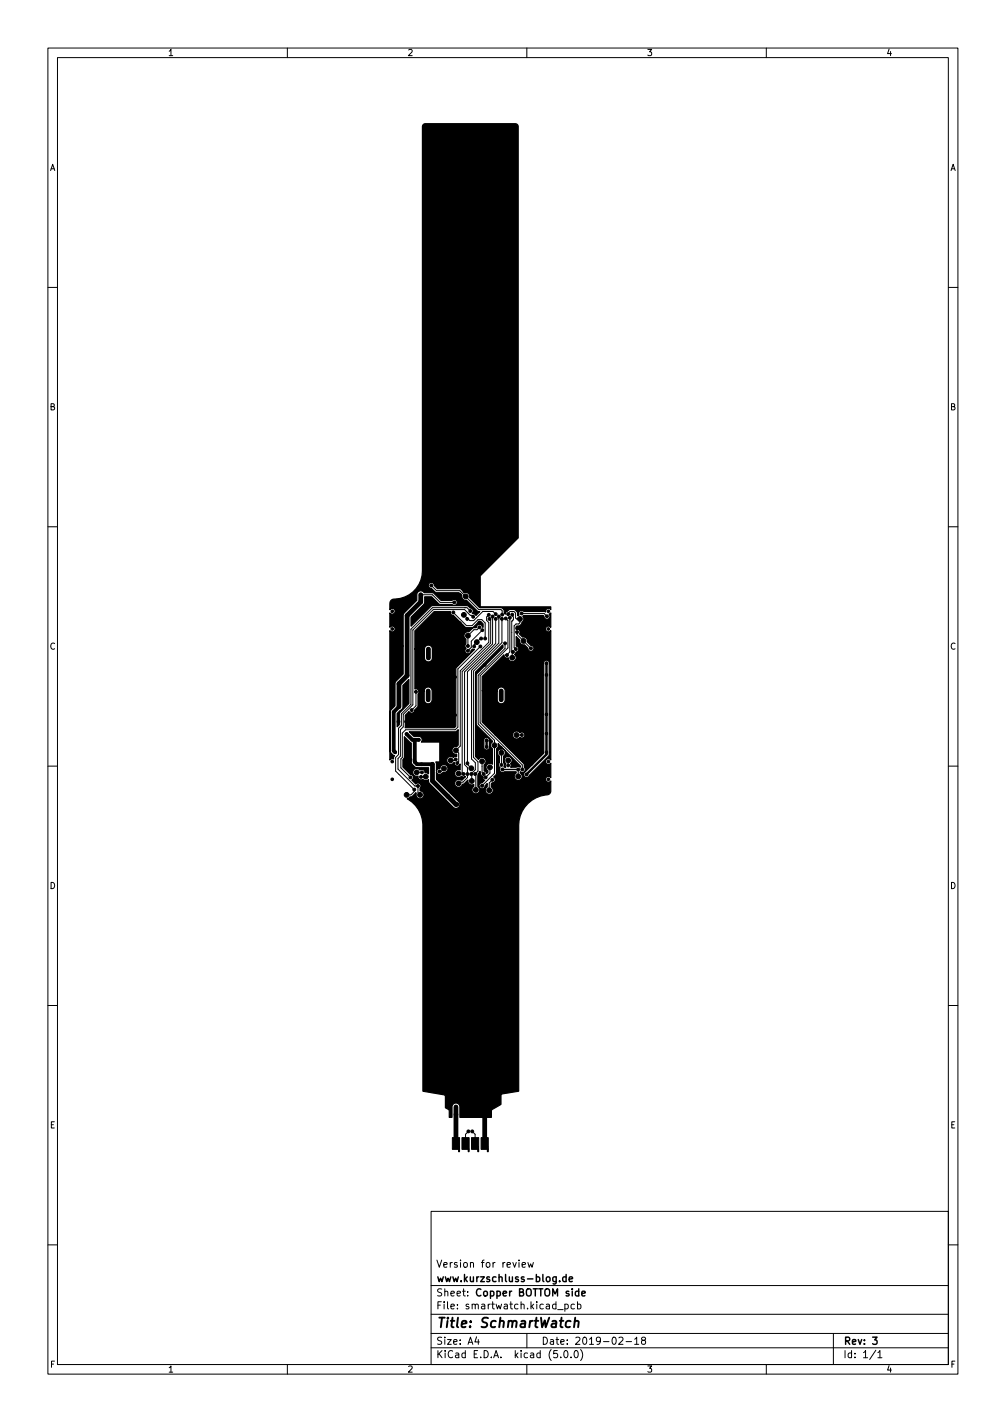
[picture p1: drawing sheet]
<svg xmlns="http://www.w3.org/2000/svg" width="210mm" height="297mm" viewBox="0 0 210 297" stroke-linecap="round" stroke-linejoin="round" font-family="sans-serif">
<defs><g id="words">
<text font-size="2.8" x="91" y="277.3">Title: SchmartWatch</text>
<g font-size="2.1">
<text x="91" y="267.8">www.kurzschluss-blog.de</text>
<text x="91" y="264.8">Version for review</text>
<text x="91" y="273.5">File: smartwatch.kicad_pcb</text>
<text x="91" y="270.8">Sheet:</text>
<text x="99" y="270.8">Copper BOTTOM side</text>
<text x="91" y="280.9">Size: A4</text>
<text x="113" y="280.9">Date: 2019-02-18</text>
<text x="176" y="280.9">Rev: 3</text>
<text x="91" y="283.7">KiCad E.D.A. kicad (5.0.0)</text>
<text x="176" y="283.7">Id: 1/1</text>
</g>
<g font-size="1.8">
<text x="35" y="11.7">1</text>
<text x="85" y="11.7">2</text>
<text x="135" y="11.7">3</text>
<text x="185" y="11.7">4</text>
<text x="10.3" y="35.7">A</text>
<text x="198.4" y="35.7">A</text>
<text x="10.3" y="85.7">B</text>
<text x="198.4" y="85.7">B</text>
<text x="10.3" y="135.7">C</text>
<text x="198.4" y="135.7">C</text>
<text x="10.3" y="185.7">D</text>
<text x="198.4" y="185.7">D</text>
<text x="10.4" y="235.7">E</text>
<text x="198.4" y="235.7">E</text>
<text x="10.4" y="285.7">F</text>
<text x="35" y="286.7">1</text>
<text x="85" y="286.7">2</text>
<text x="135" y="286.7">3</text>
<text x="185" y="286.7">4</text>
<text x="198.5" y="285.7">F</text>
</g>
</g></defs>
<g fill="none" stroke="#000" stroke-width=".21">
<path d="M10 10h190v277h-190zM12 12h186v273h-186zM60 10v2M110 10v2M160 10v2M10 60h2M198 60h2M10 110h2M198 110h2M87.8 124.2h2.5l1.6 1.6h2.9M90.1 122.3l1 1.1h4.9l4 3.9h4.6l.2 .3v.8M94.7 127.9l2.7 2.8h1.2l1.2-1.3h.8l.7 .7v3.3"/>
<path d="M98.2 127.6l-.7-.7h-7.2l-4.5 4.5v15.7l-2 2v2.4l-.6 .6v5.5l-.6 .6v2.9l3.9 3.8M98.8 128.8l-.3-.3h-.3l-1.2-1.2h-6.5l-4.3 4.3v15.6l-2 2v2.6l-.6 .6v5.5l-.5 .5v2.3l3.5 3.5h.7v1.4l.4 .4M99.6 125.4v.9l.6 .6h8.4l.3 .3M100.1 131l-.5 .5h-.6l-1.3 1.3v2.1M100.3 135l-4.7 4.7v12.2l-.5 .5h-10.4l-.7 .7v5.1l-.3 .3v1.9l2 2M100.4 133.6v-.2h-.1l-1.3 1.3v.3M100.7 131.6l-2.3 2.3v1.3l-.7 .7M102.1 128.4l-.5 .5v.7l.5 .4v4.2l-6 5.9v15.7l-.9 .9 .6 .6v1.8l-.3 .3M102.2 129.3l.2 .2v4.8l-5.9 6v21.1l.3 .3M102.8 128.8v5.7l-5.8 5.9v19.3l.6 .6v2.1l-.9 1h-.9M103.5 128.3l-.5-.6h-2.2l-1.9 1.9h-.8l-.3-.3h-.3l-.7-.9M103.5 129.3v5.1l-5.9 5.9v19.4l.8 .8"/>
<path d="M104.1 128.8v5.5l-5.7 5.7v18.5l.8 .8v1.5l-.8 .8M104.8 129.3v5l-6 5.9v18l1 .9v2l-.6 .6 .2 .1v3.2M105.4 134.4v1.1l-5.6 5.6v10.1l3.4 3.4v6.9l-2.5 2.6M105.6 129.2l.5 .4v5.7l-5.9 5.8v9.9l8.9 8.8v.9M105.8 136.8h.1M106.1 128.3l.4-.6h.8l.4 .4v1l.1 .2h.7v.8l-.2 .2h-.5l-.4 .4v4.5l.3 .4M106.4 129v7.2l-.6 .6M107 128.4v.2l.2 .3v.5l-.4 .4v6.1l.3 .3-.1 .1v1.1M107.9 132v.5l2.9 2.9M108.9 128.1h4.7l.6 .6M86.8 144.5v2.9l-.8 .9M95.1 158.6l-.1 .2h-.9"/>
<path d="M100.7 159v2.3l.3 .4M104.7 157.2v2.6M106.1 158.8v1.1M107.8 153.5h1.1M10 160h2M86.5 164.9v.5l-.7 .6h-.9M86.5 164.9h.1M87 161.3h1.1M88.9 162.2l-1 .1M92.7 160.5l-.6 .6h-.4M95.8 161.6h1.2M98.4 161.5l.1 .3v1.3"/>
<path d="M102.3 160.3v1.2l-.9 .9M102.8 162.9l-.7 .6v1.6M108.2 160.7v1.5M198 160h2M10 210h2M198 210h2M95.2 238.9l.6 .6v.8M97.8 236.3l-.6 .6v2l.6 .6v.8M98.6 236.3l.6 .6v2l.6 .6v.8M101.2 238.9l.6 .6v.8M90 253h108v32h-108zM10 260h2"/>
<path d="M90 278.5h108M90 274.5h108M90 268.5h108M97.7 270.6v.1M97.7 269.8v.1M99.5 279.2l-.3 1.1h.9M99.9 279.8v1M108.4 263.2v.2M109 264.2l.7-.1v-.3l-.5-.1-.2 .2 .1 .7h.6M110 278.5v3M110.2 263.7l.3 1 .3-.7 .3 .7 .3-1M116.4 273.6h1.2"/>
<path d="M117.9 272.5l.5-.1 .3 .3-.2 .6h-.6M117.9 272.4v1.5M119.9 272.5l-.4-.1-.3 .3 .2 .6h.5M120.6 272.5l.4-.1 .3 .3-.1 .6h-.6M120.6 271.9v1.5M129.2 279.5l.6-.2 .3 .4-.9 1.1h.9M132.5 279.7l.4-.4v1.5M134.2 280l-.3-.3 .1-.2 .2-.2 .5 .1 .1 .2-.1 .2-.6 .2-.2 .2 .1 .5 .2 .1h.3l.3-.3-.1-.4-.2-.1M174 278.5v6.5M198 260h2M60 285v2M90 281.5h108"/>
<path d="M110 285v2M117.1 283.5v.1M117.9 282.2l.2-.1a.8 .8 0 0 1 .5 .8 .8 .8 0 0 1-.5 .7 1 1 0 0 1-.2-1.4zM119.2 283.5v.1M120 282.3l.2-.2a.8 .8 0 0 1 .5 .8 .8 .8 0 0 1-.5 .7l-.2-.1-.1-.5zM121.2 281.9a1.72 1.72 0 0 1 0 2.3M130.7 280.2h1.2M132.5 280.8h.9M160 285v2M182.9 282l-1.3 2M183.3 282.5l.4-.4v1.5M183.3 283.6h.9"/>
</g>
<path d="M104.9 160.7h3.3M118.2 266.8l-.4-.1-.3 .3 .1 .6h.6M118.2 266.2v1.5M118.8 267.2l.8-.1-.1-.3-.4-.1-.3 .2 .1 .7h.6M121.5 270.2l.7-.1-.1-.3-.4-.1-.2 .2 .1 .7h.5M182.2 279.3h.9l-.5 .6 .5 .1v.7l-.3 .1-.6-.1" fill="none" stroke="#000" stroke-width=".3"/>
<path d="M119.1 276a.66 .66 0 0 0-.9 .3l-.1 .6 .1 .2h.8M120 276.1l.3-.2 .5 .1-.1 1.2M120.1 275.2l-.2 2" fill="none" stroke="#000" stroke-width=".4"/>
<g fill="#000" stroke="#000" stroke-width=".21">
<path d="M94.4 237.6h1.6v2.5h-1.6zM96.4 237.6h1.6v2.5h-1.6zM98.4 237.6h1.6v2.5h-1.6zM100.4 237.6h1.6v2.5h-1.6zM95.8 240.1h.2v.5h-.2zM97.8 240.1h.2v.5h-.2zM99.8 240.1h.2v.5h-.2zM101.8 240.1h.2v.5h-.2z"/>
<circle cx="101.2" cy="38.5" r=".3"/>
<circle cx="101.2" cy="33.9" r=".3"/>
<circle cx="101.2" cy="41.4" r=".3"/>
<circle cx="101.2" cy="56.4" r=".3"/>
<circle cx="101.2" cy="48.9" r=".3"/>
<circle cx="101.2" cy="53.5" r=".3"/>
<circle cx="101.2" cy="46" r=".3"/>
<circle cx="101.2" cy="71.4" r=".3"/>
<circle cx="101.2" cy="61" r=".3"/>
<circle cx="101.2" cy="76" r=".3"/>
<circle cx="101.2" cy="68.5" r=".3"/>
<circle cx="101.2" cy="78.9" r=".3"/>
<circle cx="101.2" cy="63.9" r=".3"/>
<circle cx="101.2" cy="83.5" r=".3"/>
<circle cx="101.2" cy="91" r=".3"/>
<circle cx="101.2" cy="93.9" r=".3"/>
<circle cx="101.2" cy="98.5" r=".3"/>
<circle cx="101.2" cy="86.4" r=".3"/>
<circle cx="101.2" cy="106" r=".3"/>
<circle cx="101.2" cy="108.9" r=".3"/>
<circle cx="101.2" cy="101.4" r=".3"/>
<circle cx="81.9" cy="131.4" r=".28"/>
<circle cx="81.9" cy="127.7" r=".28"/>
<circle cx="83.2" cy="132.1" r=".3"/>
<circle cx="83.9" cy="134.9" r=".3"/>
<circle cx="87.8" cy="124.2" r=".3"/>
<circle cx="89.4" cy="137.4" r=".3"/>
<circle cx="89.4" cy="135.6" r=".3"/>
<circle cx="90" cy="122.3" r=".3"/>
<circle cx="94.7" cy="127.9" r=".3"/>
<circle cx="94.9" cy="125.8" r=".3"/>
<circle cx="95" cy="138.9" r=".3"/>
<circle cx="95.6" cy="130.7" r=".3"/>
<circle cx="96" cy="130.2" r=".3"/>
<circle cx="96.1" cy="124.3" r=".3"/>
<circle cx="96.4" cy="130.7" r=".3"/>
<circle cx="96.9" cy="128.4" r=".5"/>
<circle cx="97" cy="123.5" r=".3"/>
<circle cx="97.3" cy="124.6" r=".5"/>
<circle cx="97.5" cy="129.3" r=".3"/>
<circle cx="97.7" cy="132.8" r=".5"/>
<circle cx="97.7" cy="134.9" r=".3"/>
<circle cx="97.7" cy="135.9" r=".3"/>
<circle cx="98.2" cy="127.6" r=".3"/>
<circle cx="98.8" cy="128.8" r=".3"/>
<circle cx="99" cy="135" r=".3"/>
<circle cx="99.6" cy="134.1" r=".5"/>
<circle cx="99.6" cy="125.4" r=".3"/>
<circle cx="100.1" cy="131" r=".3"/>
<circle cx="100.1" cy="130" r=".3"/>
<circle cx="100.3" cy="135" r=".3"/>
<circle cx="100.4" cy="133.4" r=".3"/>
<circle cx="100.7" cy="131.6" r=".3"/>
<circle cx="101.2" cy="138.9" r=".3"/>
<circle cx="101.3" cy="133.4" r=".3"/>
<circle cx="102.1" cy="128.4" r=".3"/>
<circle cx="102.2" cy="129.3" r=".3"/>
<circle cx="102.8" cy="128.8" r=".3"/>
<circle cx="103.5" cy="129.3" r=".3"/>
<circle cx="103.5" cy="128.3" r=".3"/>
<circle cx="104.1" cy="128.8" r=".3"/>
<circle cx="104.8" cy="129.3" r=".3"/>
<circle cx="104.8" cy="128.4" r=".3"/>
<circle cx="105.4" cy="134.4" r=".3"/>
<circle cx="105.6" cy="129.2" r=".3"/>
<circle cx="105.8" cy="136.8" r=".3"/>
<circle cx="106.1" cy="128.3" r=".3"/>
<circle cx="106.4" cy="129" r=".3"/>
<circle cx="106.9" cy="137.4" r=".5"/>
<circle cx="107" cy="128.4" r=".3"/>
<circle cx="107.1" cy="136.2" r=".3"/>
<circle cx="107.7" cy="138.3" r=".3"/>
<circle cx="107.7" cy="135.6" r=".3"/>
<circle cx="108" cy="132" r=".3"/>
<circle cx="108" cy="131.2" r=".3"/>
<circle cx="108.6" cy="129.3" r=".5"/>
<circle cx="108.9" cy="128.1" r=".3"/>
<circle cx="108.9" cy="127.2" r=".3"/>
<circle cx="109.3" cy="133.9" r=".5"/>
<circle cx="110.8" cy="135.4" r=".3"/>
<circle cx="112.7" cy="131.9" r=".3"/>
<circle cx="114.1" cy="138.5" r=".3"/>
<circle cx="114.2" cy="128.7" r=".3"/>
<circle cx="114.5" cy="131.4" r=".27"/>
<circle cx="114.5" cy="127.7" r=".27"/>
<circle cx="81.9" cy="159.1" r=".28"/>
<circle cx="82.5" cy="157.1" r=".3"/>
<circle cx="83.2" cy="150.7" r=".3"/>
<circle cx="83.3" cy="147.6" r=".3"/>
<circle cx="83.3" cy="142.8" r=".3"/>
<circle cx="84.5" cy="158.7" r=".3"/>
<circle cx="84.8" cy="150.7" r=".3"/>
<circle cx="84.9" cy="153.3" r=".3"/>
<circle cx="85.1" cy="158.7" r=".3"/>
<circle cx="85.7" cy="158.7" r=".3"/>
<circle cx="86" cy="148.3" r=".3"/>
<circle cx="86.6" cy="153.4" r=".3"/>
<circle cx="86.8" cy="144.5" r=".3"/>
<circle cx="87.4" cy="154.5" r=".3"/>
<circle cx="89.4" cy="146.2" r=".3"/>
<circle cx="89.4" cy="144.3" r=".3"/>
<circle cx="90.3" cy="159.6" r=".3"/>
<circle cx="94.1" cy="156.2" r=".3"/>
<circle cx="94.1" cy="158.8" r=".5"/>
<circle cx="95" cy="153.7" r=".3"/>
<circle cx="95" cy="149.4" r=".3"/>
<circle cx="95" cy="141.4" r=".3"/>
<circle cx="95.1" cy="158.6" r=".3"/>
<circle cx="95.2" cy="156.7" r=".5"/>
<circle cx="95.5" cy="159.4" r=".3"/>
<circle cx="97.6" cy="159.4" r=".3"/>
<circle cx="100.6" cy="159" r=".5"/>
<circle cx="101.1" cy="153.6" r=".3"/>
<circle cx="101.2" cy="141.4" r=".3"/>
<circle cx="101.2" cy="149.4" r=".3"/>
<circle cx="101.6" cy="156" r=".3"/>
<circle cx="101.6" cy="154.6" r=".3"/>
<circle cx="103.3" cy="155.7" r=".5"/>
<circle cx="104.6" cy="156.2" r=".3"/>
<circle cx="104.7" cy="146.2" r=".3"/>
<circle cx="104.7" cy="144.3" r=".3"/>
<circle cx="104.7" cy="157.2" r=".5"/>
<circle cx="104.7" cy="159.8" r=".3"/>
<circle cx="106.1" cy="159.9" r=".3"/>
<circle cx="106.1" cy="158.8" r=".5"/>
<circle cx="107.8" cy="153.5" r=".5"/>
<circle cx="108.8" cy="157.5" r=".3"/>
<circle cx="108.9" cy="153.5" r=".3"/>
<circle cx="109" cy="140.8" r=".3"/>
<circle cx="110.8" cy="145.2" r=".3"/>
<circle cx="110.9" cy="159.5" r=".3"/>
<circle cx="111.3" cy="145.2" r=".3"/>
<circle cx="112.9" cy="142.6" r=".3"/>
<circle cx="112.9" cy="147.3" r=".3"/>
<circle cx="112.9" cy="147.8" r=".3"/>
<circle cx="112.9" cy="143.1" r=".3"/>
<circle cx="114.1" cy="141" r=".3"/>
<circle cx="114.1" cy="153.2" r=".3"/>
<circle cx="114.1" cy="157.1" r=".3"/>
<circle cx="114.1" cy="149.2" r=".3"/>
<circle cx="114.5" cy="159.1" r=".27"/>
<circle cx="81.9" cy="162.8" r=".28"/>
<circle cx="84.9" cy="166" r=".5"/>
<circle cx="85.7" cy="162.4" r=".3"/>
<circle cx="86.5" cy="164.9" r=".3"/>
<circle cx="87" cy="161.3" r=".5"/>
<circle cx="87.3" cy="164.2" r=".3"/>
<circle cx="87.7" cy="166" r=".5"/>
<circle cx="87.9" cy="162.3" r=".3"/>
<circle cx="88.1" cy="161.3" r=".3"/>
<circle cx="88.9" cy="162.2" r=".5"/>
<circle cx="91.7" cy="161.1" r=".3"/>
<circle cx="92.7" cy="160.5" r=".5"/>
<circle cx="95.2" cy="168" r=".3"/>
<circle cx="95.8" cy="163.6" r=".5"/>
<circle cx="95.8" cy="161.6" r=".5"/>
<circle cx="96.8" cy="161.7" r=".3"/>
<circle cx="97.6" cy="161.7" r=".3"/>
<circle cx="98.4" cy="161.7" r=".3"/>
<circle cx="98.4" cy="160.5" r=".5"/>
<circle cx="98.5" cy="163.1" r=".5"/>
<circle cx="99.2" cy="161.7" r=".3"/>
<circle cx="99.3" cy="165" r=".5"/>
<circle cx="100.6" cy="162.4" r=".3"/>
<circle cx="100.7" cy="164.1" r=".3"/>
<circle cx="101" cy="161.7" r=".3"/>
<circle cx="101.2" cy="168.9" r=".3"/>
<circle cx="101.2" cy="167.9" r=".3"/>
<circle cx="101.2" cy="168.4" r=".3"/>
<circle cx="101.2" cy="167.4" r=".3"/>
<circle cx="101.4" cy="162.4" r=".3"/>
<circle cx="102.2" cy="165.1" r=".5"/>
<circle cx="102.3" cy="160.3" r=".5"/>
<circle cx="102.8" cy="162.9" r=".3"/>
<circle cx="104.9" cy="160.7" r=".3"/>
<circle cx="108.2" cy="160.7" r=".3"/>
<circle cx="108.2" cy="162.2" r=".5"/>
<circle cx="109.1" cy="160.7" r=".3"/>
<circle cx="109.9" cy="164.1" r=".5"/>
<circle cx="110" cy="161.8" r=".3"/>
<circle cx="114.5" cy="162.8" r=".27"/>
<circle cx="95.2" cy="231.2" r=".3"/>
<circle cx="95.2" cy="232" r=".3"/>
<circle cx="95.2" cy="232.8" r=".3"/>
<circle cx="97.8" cy="236.3" r=".3"/>
<circle cx="98.6" cy="236.3" r=".3"/>
<circle cx="101.2" cy="231.2" r=".3"/>
<circle cx="101.2" cy="232" r=".3"/>
<circle cx="101.2" cy="232.8" r=".3"/>
</g>
<path d="M87.8 124.2v1.5l-2.8 2.9v12.5l-1.7 1.7v4.8M89.4 135.6v1.8M89.4 144.3v1.9M90.3 159.6v3.5l4.9 4.9M104.7 144.3v1.9M95.2 231.2v7.7M101.2 232.8v6.1" fill="none" stroke="#000" stroke-width="1"/>
<g fill="#000">
<circle cx="101.6" cy="154.7" r=".25"/>
<circle cx="95.2" cy="168" r=".5"/>
</g>
<path d="M83.3 147.6l-1.1 1.1v8.1l.3 .3M84.9 153.3l1.2 1.2h1.3M86.6 154.5v4.7l.5 .4h3.2" fill="none" stroke="#000" stroke-width=".8"/>
<path d="M114.1 138.5v19.1l-4.2 4.2M101.6 154.6v1.4" fill="none" stroke="#000" stroke-width=".5"/>
<path d="M88.4 26l.4-.2h18.8l.3 .1 .3 .4v86.1l-7.9 7.9v6.3l.1 .2h14.6v.5l-.1-.1a.6 .6 0 0 0-.7 0 .6 .6 0 0 0-.3 .7l-.3-.2-4.3-.1a.63 .63 0 0 0-.8 .1 .63 .63 0 0 0-.1 .8l-.3 .1-.1-.7-.6-.6h-1.1l-.7 .6-.1 .4-.3-1-.5-.4h-4.6l-2.1-2.1 .1-.1a.83 .83 0 0 0-1.1-.9l-.9-.8h-4.8l-.6-.7a.63 .63 0 0 0-.6-.6 .63 .63 0 0 0-.7 .6 .63 .63 0 0 0 .7 .6l1 .9h4.7l.6 .6a.82 .82 0 0 0 1 1l2.2 2.2 .6 .2-.8 .8-.3-.3-.5-.2a.63 .63 0 0 0 .2-.7 .63 .63 0 0 0-.6-.4l-.7-.5h-7.4l-4.3 4.3v-1.9l2.7-2.7 .2-1.5h1.4l1.7 1.6h2.6a.63 .63 0 0 0 .9 0 .63 .63 0 0 0 0-.9 .63 .63 0 0 0-.9 0h-2.3l-1.6-1.6h-1.9a.83 .83 0 0 0-1-.4 .83 .83 0 0 0-.6 .8v1.2l-2.6 2.6-.2 .4v12.4l-1.7 1.7v4.9l-1 1.2v8.2l.2 .6 .7 .5-.2 .3v.3h-.5l-.3 .2v-27a.6 .6 0 0 0 .9 .1 .6 .6 0 0 0 0-.9 .6 .6 0 0 0-.9 .1v-2.9a.6 .6 0 0 0 .9 0 .6 .6 0 0 0 0-.9 .6 .6 0 0 0-.9 .1v-1.4a1.05 1.05 0 0 1 1.2-.8l1.9-.4 1.7-1.1 1.3-1.5 .4-.9 .3-1.9v-92.8zM86.6 131.8l4-4h3.4a.63 .63 0 0 0 .7 .8l2.5 2.5h1.5l1.3-1.2h.4l.5 .4v.7h-.1a.67 .67 0 0 0-.8-.6 .67 .67 0 0 0-.6 .7l-.7 .1-.8 .8a.83 .83 0 0 0-1 .5 .83 .83 0 0 0 .4 1v1a.62 .62 0 0 0 0 .9 .66 .66 0 0 0 .2 1.2 .66 .66 0 0 0 .9-.8l.3-.2 .4 .1-3.9 4v12l-.3 .3h-10.3v-2.6l.8-.8a.63 .63 0 0 0 .7 .3 .63 .63 0 0 0 .5-.6l.7-.8v-2.5l.2-.3-.1-.4h1.2v1.9a.83 .83 0 0 0 .8 .8 .83 .83 0 0 0 .8-.8v-1.9a.83 .83 0 0 0-.8-.8 .83 .83 0 0 0-.8 .8h-1.2a.62 .62 0 0 0-.8-.4v-8.4h2v2a.83 .83 0 0 0 .8 .8 .83 .83 0 0 0 .9-.8v-2a.83 .83 0 0 0-.9-.7 .83 .83 0 0 0-.8 .7h-2zM99.3 140.4l5.6-5.7 .1 .6-5.6 5.7v10.3l3.4 3.5v.2a.82 .82 0 0 0 0 1.4v3.2a.83 .83 0 0 0-1.2 .2 .83 .83 0 0 0 .3 1.2v.3l-.3 .3-.2-.4-.3-.1v-1.4a.83 .83 0 0 0 .1-1.3 .83 .83 0 0 0-1.3 .2l-.6-.6v-3.4h1.7v1.2a.63 .63 0 0 0 .6 .9 .63 .63 0 0 0 .6-.9v-.9a.63 .63 0 0 0-.4-.9 .63 .63 0 0 0-.8 .6h-1.7zM109.1 128.7l.3-.1h4l.2 .2a.63 .63 0 0 0 .9 .5 .63 .63 0 0 0 .1-1l.4-.3v3a.6 .6 0 0 0-.9-.1 .6 .6 0 0 0 0 .9 .6 .6 0 0 0 .9-.1v27a.6 .6 0 0 0-.9 0 .6 .6 0 0 0 0 .8 .6 .6 0 0 0 .9-.1v3a.6 .6 0 0 0-.9 0 .6 .6 0 0 0 0 .8 .6 .6 0 0 0 .9-.1v2.3a1.03 1.03 0 0 1-1.1 .7l-2 .5-1.6 1.2-1.3 1.7-.6 1.9-.1 56.5-3.6 .7-.1 .3v1.8l-1.9 1.1-.1 1.6h-6.6v-2.3a.83 .83 0 0 0-.9-.7 .83 .83 0 0 0-.7 .8v2.2h-.6v-1.5l-.8-.5v-2.3l-.1-.3-4.6-.9v-55.8l-.4-2-.5-1-1.4-1.5-1-.7 .6-.4 .4-.1 .8-.8a.93 .93 0 0 0 .4 1 .93 .93 0 0 0 1.1 0 .83 .83 0 0 0 .2-.9 .83 .83 0 0 0-.8-.5l.1-.6a.63 .63 0 0 0-.1-.9 .63 .63 0 0 0-.9 .1l-.8-.9a.63 .63 0 0 0 .3-.7 .63 .63 0 0 0-.6-.4l-1.6-1.6v-1.5l.3-.5v-4.3l1.5 1.3v4l.1 .4 .9 .8h2.6v1.2l-.8-.2v-.1a.63 .63 0 0 0-.4-.6 .63 .63 0 0 0-.6 .2 .83 .83 0 0 0-1.1-.3 .83 .83 0 0 0-.4 1.1 .83 .83 0 0 0 1.1 .4 .63 .63 0 0 0 .2 .7 .63 .63 0 0 0 .8 0 .82 .82 0 0 0 1.2 0v.5l.2 .4 4.9 4.9a.83 .83 0 0 0 1.2 0 .83 .83 0 0 0 0-1.2l-4.7-4.6v-1.5a.76 .76 0 0 0 .7 .4 .76 .76 0 0 0 .7-.4 .83 .83 0 0 0 1-.6 .83 .83 0 0 0-.7-1 .83 .83 0 0 0-.9 .8 .62 .62 0 0 0-.8 .6v-1.5l-.1-.4h.7l.1-.2v-3.9l-3.8-.1a.73 .73 0 0 0 .1-.8 .73 .73 0 0 0-.6-.4h-1.1l-.9-.9h9.6l.6-.5v3.3l-.3 .2a.83 .83 0 0 0-1 .8 .83 .83 0 0 0 1 .8v.5h-.4l-.3 .2a.84 .84 0 0 0-1.3 .2 .84 .84 0 0 0 .3 1.2 .84 .84 0 0 0 1.2-.3 .63 .63 0 0 0 .4 .7 .63 .63 0 0 0 .8-.4l-.1 1.2a.83 .83 0 0 0-1.1 1 .83 .83 0 0 0 1.5 .3l.3 .2 .5-.1-.7 .8a1.18 1.18 0 0 0-1.4 .1 .87 .87 0 0 0 .3 1.3 .87 .87 0 0 0 1.3-.6l1-.9v.2a.83 .83 0 0 0 .4 .7 .83 .83 0 0 0 .8 0l-.1 .5a.83 .83 0 0 0 0 1.3 .83 .83 0 0 0 1.2-.1 .83 .83 0 0 0-.2-1.2v-2.4l.4-.8 .2 .9 .4 .3 .1 .5 .3 .2-.5 .5a.63 .63 0 0 0-.7 .6 .63 .63 0 0 0 .7 .7 .63 .63 0 0 0 .6-.7l.4-.4v.7a.83 .83 0 0 0-.2 1.2 .83 .83 0 0 0 1.3 0 .83 .83 0 0 0-.2-1.2v-.7l.2-.2a.63 .63 0 0 0 .6-.5 .63 .63 0 0 0-.3-.7l.6-.7v-5.2l.3-.5v-.6l4.6 4.7v.3l-.3-.2-.5 .2h-1.2l.1-.4a.57 .57 0 0 1 .2-.8 .83 .83 0 0 0-1.1-1.1 .83 .83 0 0 0-.2 1.5l-.1 .3 .1 .5h-.3l-.1-.1 .1-.5-.2-.4v-1.4a.83 .83 0 0 0 .2-1.2 .83 .83 0 0 0-1.2 0 .83 .83 0 0 0 .2 1.2l-.1 1.5a.63 .63 0 0 0 .2 .9 .63 .63 0 0 0 .1 .9 .63 .63 0 0 0 .8 0h2.5v.3a.83 .83 0 0 0-.3 1.1 .83 .83 0 0 0 1.1 .3 .83 .83 0 0 0 .3-1.2h.4v.1a.63 .63 0 0 0 .6 .6 .63 .63 0 0 0 .7-.5l4.1-4.2v-19a.63 .63 0 0 0-.6-.8 .63 .63 0 0 0-.6 .9v18.6l-4 4-.2 .3h-.4l-.3-.2 .1-.3a.63 .63 0 0 0 .8 0 .63 .63 0 0 0 0-.9l-.1-.8-6.1-6h3.7a.83 .83 0 0 0 .6 .8 .83 .83 0 0 0 .9-.3 .63 .63 0 0 0 .9 0 .63 .63 0 0 0 0-.9 .63 .63 0 0 0-.9 0 .83 .83 0 0 0-.9-.4 .83 .83 0 0 0-.6 .8h-3.7l-2.6-2.7v-6.5h3.1v2a.83 .83 0 0 0 .9 .7 .83 .83 0 0 0 .8-.8v-2a.83 .83 0 0 0-.9-.7 .83 .83 0 0 0-.8 .8h-3.1v-3l4.5-4.5v.1a.63 .63 0 0 0 .9 .5 .83 .83 0 0 0 1.2 .7 .83 .83 0 0 0 .1-1.4l.2-.1a.48 .48 0 0 1 .5-.5 .63 .63 0 0 0 .2-.7 .63 .63 0 0 0-.5-.4v-2l.7 .7a.82 .82 0 0 0 1 1l.7 .8a.63 .63 0 0 0 .7 .6 .63 .63 0 0 0 .6-.7 .63 .63 0 0 0-.7-.6l-.7-.8a.83 .83 0 0 0-1-.9l-.7-.7 .1-.1a.63 .63 0 0 0-.1-.7 .63 .63 0 0 0-.6-.2v-.5l.7-.2 .5-.6a.92 .92 0 0 0 .1-1.4zM84.1 143.2l1.3-1.3v5.1l-2 2v2.4l-.5 .4v-2.8l1-.8 .2-.4z" fill="#000" stroke="#000" stroke-width=".25"/>
<use href="#words"/>
</svg>
